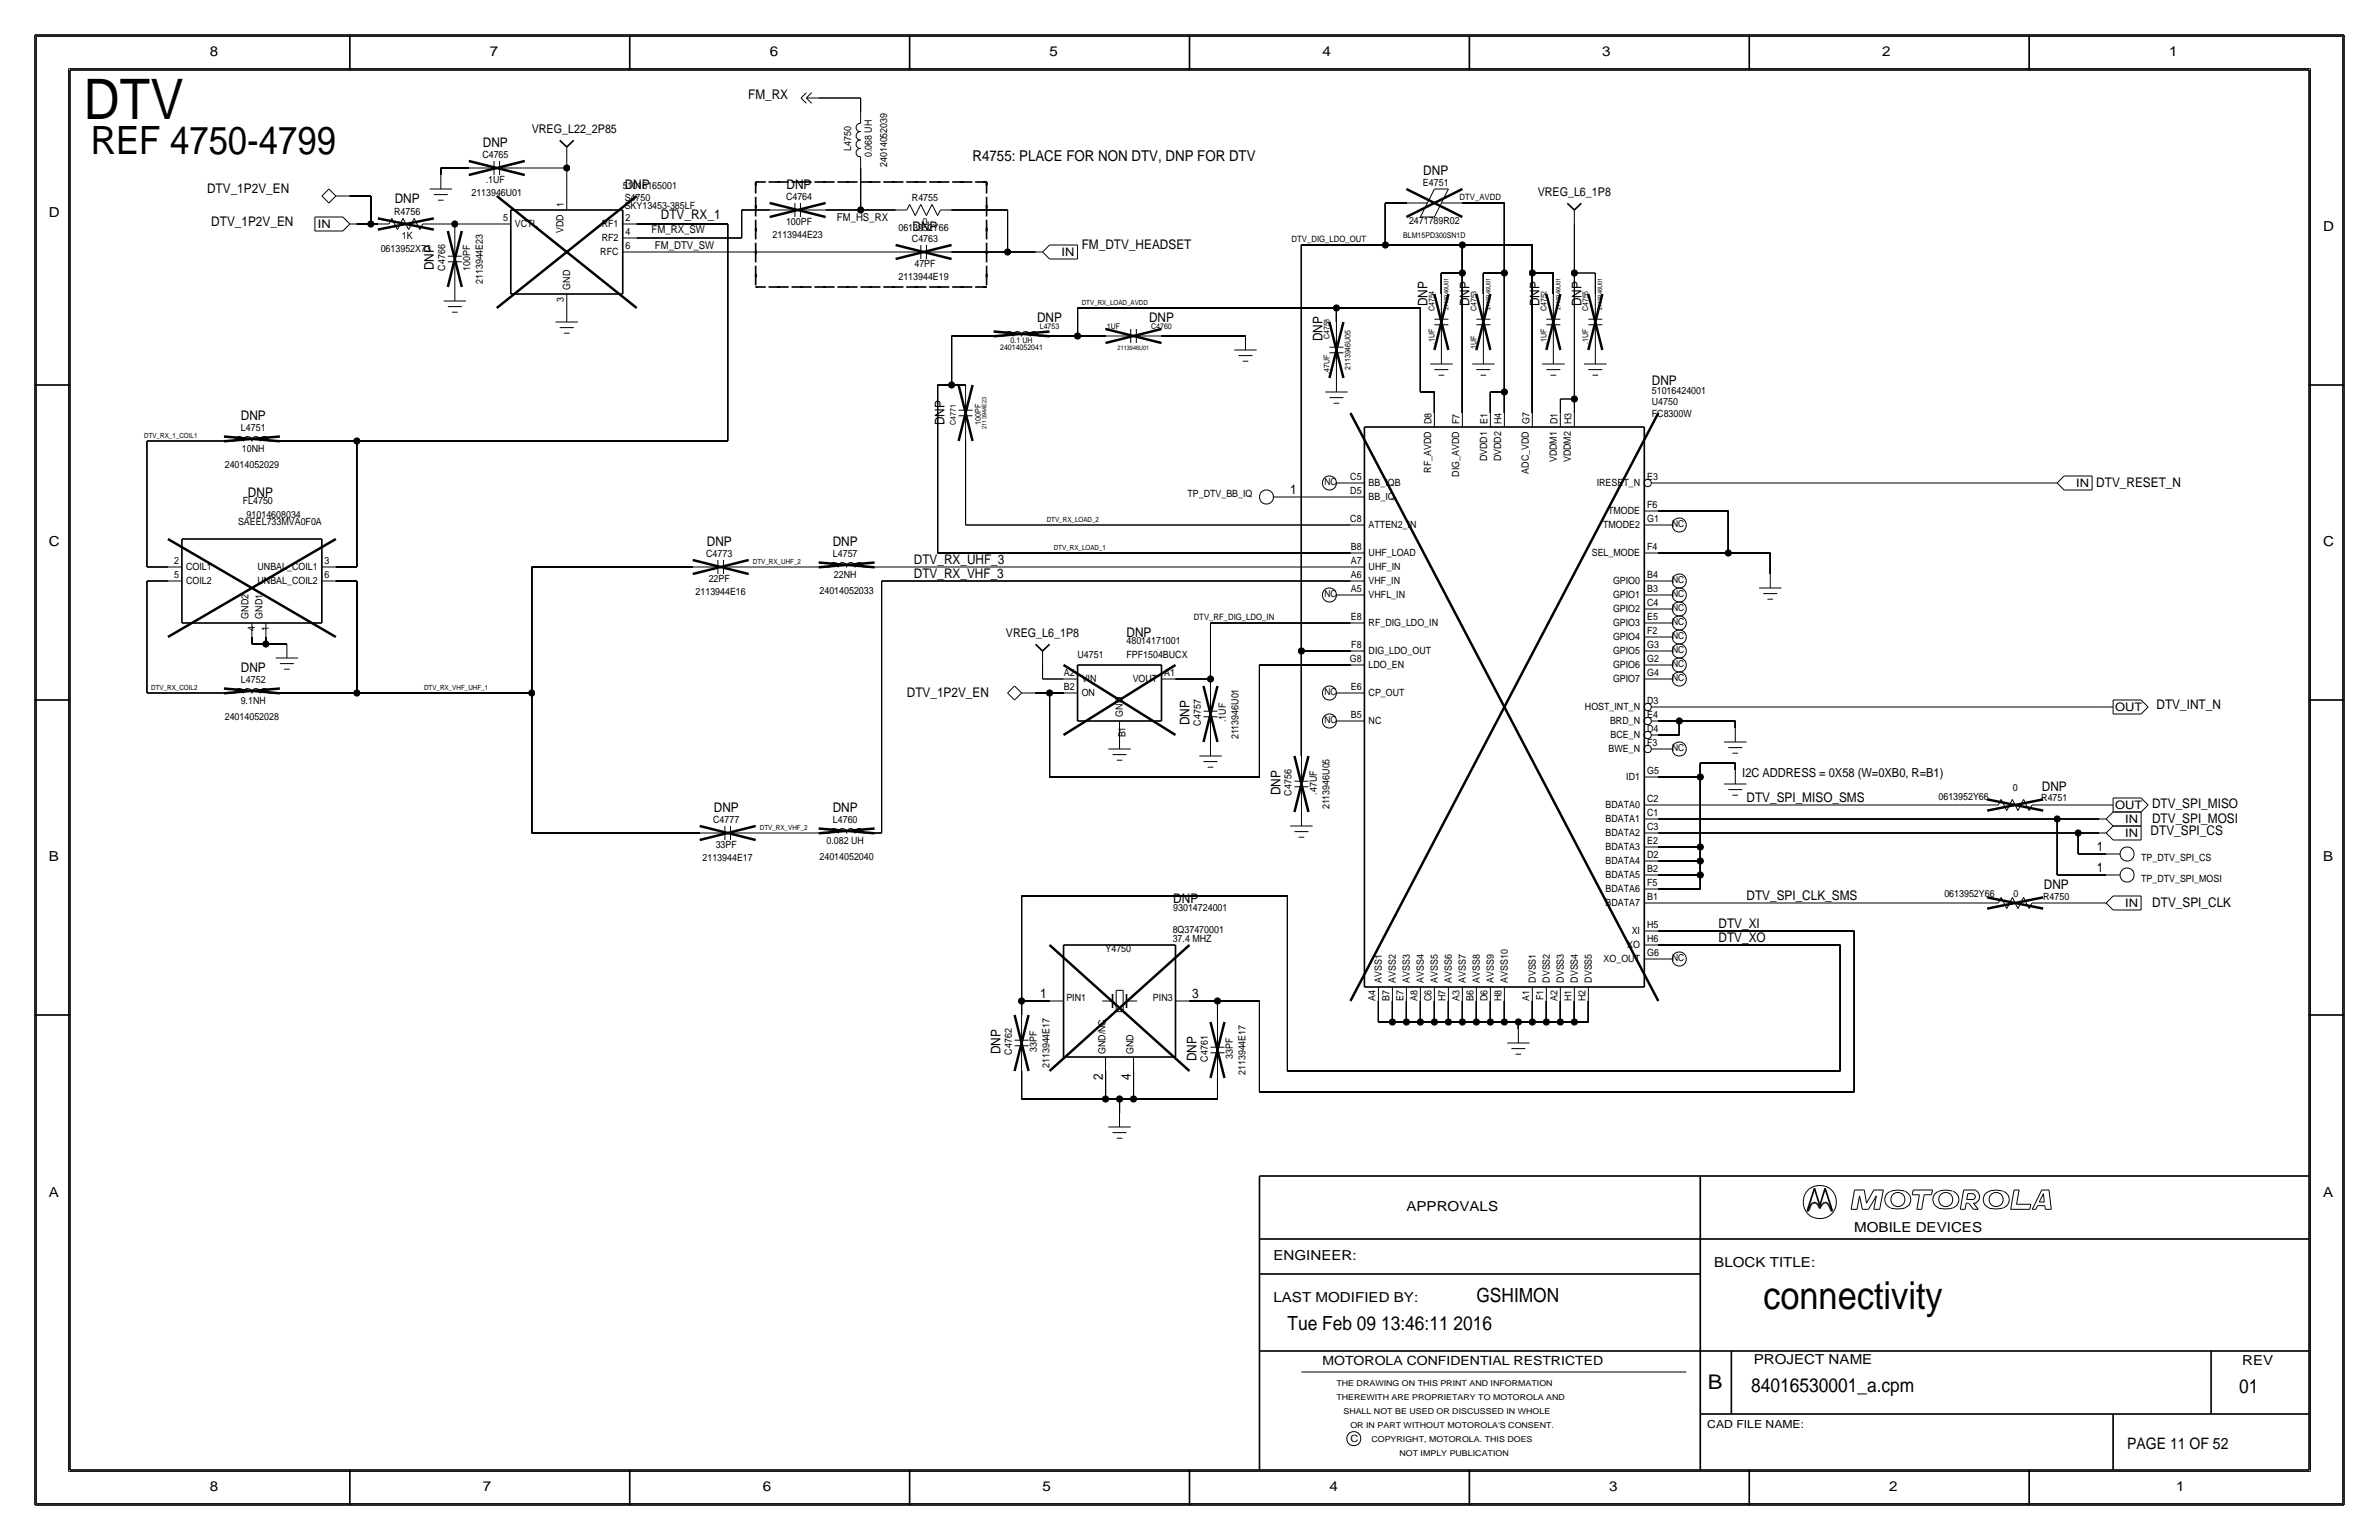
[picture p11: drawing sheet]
<svg xmlns="http://www.w3.org/2000/svg" width="432mm" height="279mm" viewBox="0 0 432 279" stroke-linecap="round" stroke-linejoin="round" font-family="sans-serif">
<defs><g id="words">
<text font-size="10.1" x="15.2" y="21.6">DTV</text>
<text font-size="7.1" x="16.5" y="27.9">REF 4750-4799</text>
<text font-size="7" x="320" y="237.5">connectivity</text>
<text font-size="3.7" x="310" y="252.1">B</text>
<g font-size="3.5">
<text x="268" y="236.2">GSHIMON</text>
<text x="233.7" y="241.3">Tue Feb 09 13:46:11 2016</text>
<text x="317.9" y="252.6">84016530001_a.cpm</text>
<text x="406.4" y="252.7">01</text>
</g>
<text font-size="2.9" x="386.1" y="262.9">PAGE 11 OF 52</text>
<text font-size="2.7" x="176.5" y="29.2">R4755: PLACE FOR NON DTV, DNP FOR DTV</text>
<g font-size="2.5">
<text x="38.1" y="10.2">8</text>
<text x="88.9" y="10.2">7</text>
<text x="139.7" y="10.2">6</text>
<text x="190.5" y="10.2">5</text>
<text x="240" y="10.2">4</text>
<text x="290.8" y="10.2">3</text>
<text x="341.6" y="10.2">2</text>
<text x="393.7" y="10.2">1</text>
<text x="8.9" y="39.4">D</text>
<text x="421.6" y="41.9">D</text>
<text x="8.9" y="99.1">C</text>
<text x="421.6" y="99.1">C</text>
<text x="8.9" y="156.2">B</text>
<text x="421.6" y="156.2">B</text>
<text x="8.9" y="217.2">A</text>
<text x="255.3" y="219.7">APPROVALS</text>
<text x="421.6" y="217.2">A</text>
<text x="336.5" y="223.5">MOBILE DEVICES</text>
<text x="231.1" y="228.6">ENGINEER:</text>
<text x="311.1" y="229.9">BLOCK TITLE:</text>
<text x="231.1" y="236.2">LAST MODIFIED BY:</text>
<text x="318.3" y="247.5">PROJECT NAME</text>
<text x="407" y="247.6">REV</text>
<text x="38.1" y="270.5">8</text>
<text x="87.6" y="270.5">7</text>
<text x="138.4" y="270.5">6</text>
<text x="189.2" y="270.5">5</text>
<text x="241.3" y="270.5">4</text>
<text x="292.1" y="270.5">3</text>
<text x="342.9" y="270.5">2</text>
<text x="395" y="270.5">1</text>
</g>
<g font-size="2.4">
<text x="135.8" y="17.9">FM_RX</text>
<text x="87.6" y="26.7">DNP</text>
<text x="37.6" y="35.1">DTV_1P2V_EN</text>
<text x="113.4" y="34.3">DNP</text>
<text x="142.8" y="34.3">DNP</text>
<text x="258.3" y="31.8">DNP</text>
<text x="38.4" y="41">DTV_1P2V_EN</text>
<text x="71.6" y="36.8">DNP</text>
<text x="119.9" y="39.8">DTV_RX_1</text>
<text x="165.6" y="41.9">DNP</text>
<text x="196.3" y="45.2">FM_DTV_HEADSET</text>
<text x="78.7" y="49" transform="rotate(-90 78.7 49)">DNP</text>
<text x="188.2" y="58.4">DNP</text>
<text x="208.6" y="58.4">DNP</text>
<text x="259.1" y="55.6" transform="rotate(-90 259.1 55.6)">DNP</text>
<text x="266.7" y="55.6" transform="rotate(-90 266.7 55.6)">DNP</text>
<text x="279.4" y="55.6" transform="rotate(-90 279.4 55.6)">DNP</text>
<text x="287" y="55.6" transform="rotate(-90 287 55.6)">DNP</text>
<text x="240" y="62" transform="rotate(-90 240 62)">DNP</text>
<text x="299.8" y="69.9">DNP</text>
<text x="43.7" y="76.2">DNP</text>
<text x="171.4" y="77.2" transform="rotate(-90 171.4 77.2)">DNP</text>
<text x="234.2" y="89.7">1</text>
<text x="380.5" y="88.4">DTV_RESET_N</text>
<text x="45" y="90.2">DNP</text>
<text x="128.3" y="99.1">DNP</text>
<text x="151.2" y="99.1">DNP</text>
<text x="165.9" y="102.4">DTV_RX_UHF_3</text>
<text x="165.9" y="104.9">DTV_RX_VHF_3</text>
<text x="204.5" y="115.6">DNP</text>
<text x="43.7" y="121.9">DNP</text>
<text x="164.6" y="126.5">DTV_1P2V_EN</text>
<text x="215.9" y="131.5" transform="rotate(-90 215.9 131.5)">DNP</text>
<text x="391.4" y="128.7">DTV_INT_N</text>
<text x="370.6" y="143.5">DNP</text>
<text x="129.6" y="147.3">DNP</text>
<text x="151.2" y="147.3">DNP</text>
<text x="232.4" y="144.3" transform="rotate(-90 232.4 144.3)">DNP</text>
<text x="317" y="145.5">DTV_SPI_MISO_SMS</text>
<text x="390.6" y="149.4">DTV_SPI_MOSI</text>
<text x="390.6" y="146.7">DTV_SPI_MISO</text>
<text x="380.6" y="154.4">1</text>
<text x="390.3" y="151.5">DTV_SPI_CS</text>
<text x="371" y="161.3">DNP</text>
<text x="380.6" y="158.2">1</text>
<text x="213" y="163.8">DNP</text>
<text x="317" y="163.3">DTV_SPI_CLK_SMS</text>
<text x="390.7" y="164.6">DTV_SPI_CLK</text>
<text x="311.9" y="170.9">DTV_XO</text>
<text x="311.9" y="168.4">DTV_XI</text>
<text x="188.8" y="181.1">1</text>
<text x="216.4" y="181.1">3</text>
<text x="181.6" y="191.2" transform="rotate(-90 181.6 191.2)">DNP</text>
<text x="200.2" y="196" transform="rotate(-90 200.2 196)">2</text>
<text x="205.2" y="196" transform="rotate(-90 205.2 196)">4</text>
<text x="217.2" y="192.5" transform="rotate(-90 217.2 192.5)">DNP</text>
</g>
<g font-size="2.3">
<text x="316.2" y="141">I2C ADDRESS = 0X58 (W=0XB0, R=B1)</text>
<text x="240" y="247.6">MOTOROLA CONFIDENTIAL RESTRICTED</text>
</g>
<g font-size="2.2">
<text x="96.5" y="24.1">VREG_L22_2P85</text>
<text x="279.1" y="35.6">VREG_L6_1P8</text>
<text x="182.6" y="115.6">VREG_L6_1P8</text>
</g>
<g font-size="2.1">
<text x="57.7" y="41.4">IN</text>
<text x="192.7" y="46.4">IN</text>
<text x="376.8" y="88.3">IN</text>
<text x="383.9" y="129.1">OUT</text>
<text x="383.9" y="146.9">OUT</text>
<text x="385.7" y="149.3">IN</text>
<text x="385.7" y="151.8">IN</text>
<text x="385.7" y="164.5">IN</text>
</g>
<g font-size="2">
<text x="151.9" y="40.1">FM_HS_RX</text>
<text x="118.3" y="42.3">FM_RX_SW</text>
<text x="118.9" y="45.2">FM_DTV_SW</text>
<text x="309.9" y="259.1">CAD FILE NAME:</text>
</g>
<g font-size="1.8">
<text x="87.5" y="28.7">C4765</text>
<text x="154.5" y="27.4" transform="rotate(-90 154.5 27.4)">L4750</text>
<text x="158.2" y="28.5" transform="rotate(-90 158.2 28.5)">0.068 UH</text>
<text x="85.6" y="35.6">2113946U01</text>
<text x="88.2" y="33.3">.1UF</text>
<text x="113" y="34.3">51016165001</text>
<text x="161" y="30.3" transform="rotate(-90 161 30.3)">24014052039</text>
<text x="258.3" y="33.8">E4751</text>
<text x="71.5" y="39">R4756</text>
<text x="91.3" y="40.1">5</text>
<text x="93.5" y="41.2">VCTL</text>
<text x="102.4" y="37.6" transform="rotate(-90 102.4 37.6)">1</text>
<text x="109.2" y="41.2">RF1</text>
<text x="113.4" y="37.9">SKY13453-385LF</text>
<text x="113.4" y="36.4">S4750</text>
<text x="113.5" y="40.1">2</text>
<text x="142.7" y="40.9">100PF</text>
<text x="142.7" y="36.3">C4764</text>
<text x="163.1" y="41.9">0613952Y66</text>
<text x="165.5" y="36.5">R4755</text>
<text x="167.4" y="40.7">0</text>
<text x="255.7" y="40.6">2471789R02</text>
<text x="69.1" y="45.7">0613952X73</text>
<text x="72.9" y="43.3">1K</text>
<text x="102.3" y="42.3" transform="rotate(-90 102.3 42.3)">VDD</text>
<text x="109" y="46.3">RFC</text>
<text x="109.2" y="43.8">RF2</text>
<text x="113.5" y="45.2">6</text>
<text x="113.5" y="42.7">4</text>
<text x="140.2" y="43.2">2113944E23</text>
<text x="165.5" y="43.9">C4763</text>
<text x="80.8" y="49.1" transform="rotate(-90 80.8 49.1)">C4766</text>
<text x="85.3" y="49.1" transform="rotate(-90 85.3 49.1)">100PF</text>
<text x="87.6" y="51.6" transform="rotate(-90 87.6 51.6)">2113944E23</text>
<text x="103.5" y="52.6" transform="rotate(-90 103.5 52.6)">GND</text>
<text x="163.1" y="50.8">2113944E19</text>
<text x="166" y="48.5">47PF</text>
<text x="102.4" y="54.7" transform="rotate(-90 102.4 54.7)">3</text>
<text x="299.8" y="71.5">51016424001</text>
<text x="259.8" y="77" transform="rotate(-90 259.8 77)">D8</text>
<text x="264.9" y="77" transform="rotate(-90 264.9 77)">F7</text>
<text x="270" y="77" transform="rotate(-90 270 77)">E1</text>
<text x="272.5" y="77" transform="rotate(-90 272.5 77)">H4</text>
<text x="277.6" y="77" transform="rotate(-90 277.6 77)">G7</text>
<text x="282.7" y="77" transform="rotate(-90 282.7 77)">D1</text>
<text x="285.2" y="77" transform="rotate(-90 285.2 77)">H3</text>
<text x="299.8" y="73.5">U4750</text>
<text x="299.8" y="75.6">FC8300W</text>
<text x="43.7" y="78.3">L4751</text>
<text x="43.9" y="82">10NH</text>
<text x="269.9" y="83.7" transform="rotate(-90 269.9 83.7)">DVDD1</text>
<text x="272.4" y="83.7" transform="rotate(-90 272.4 83.7)">DVDD2</text>
<text x="282.6" y="83.9" transform="rotate(-90 282.6 83.9)">VDDM1</text>
<text x="285.1" y="83.9" transform="rotate(-90 285.1 83.9)">VDDM2</text>
<text x="40.8" y="84.8">24014052029</text>
<text x="245.1" y="87.1">C5</text>
<text x="245.1" y="89.7">D5</text>
<text x="248.4" y="88.2">BB_IQB</text>
<text x="259.7" y="85.7" transform="rotate(-90 259.7 85.7)">RF_AVDD</text>
<text x="264.8" y="86.5" transform="rotate(-90 264.8 86.5)">DIG_AVDD</text>
<text x="277.5" y="85.9" transform="rotate(-90 277.5 85.9)">ADC_VDD</text>
<text x="289.8" y="88.2">IRESET_N</text>
<text x="299" y="87.1">E3</text>
<text x="43.2" y="95.3">SAEEL733MVA0F0A</text>
<text x="44.1" y="91.4">FL4750</text>
<text x="44.8" y="94">91014608034</text>
<text x="215.5" y="90.2">TP_DTV_BB_IQ</text>
<text x="245.1" y="94.7">C8</text>
<text x="248.4" y="95.9">ATTEN2_IN</text>
<text x="248.4" y="90.8">BB_IQ</text>
<text x="291" y="95.9">TMODE2</text>
<text x="291.9" y="93.3">TMODE</text>
<text x="299" y="94.7">G1</text>
<text x="299" y="92.2">F6</text>
<text x="128.2" y="101.1">C4773</text>
<text x="151.2" y="101.1">L4757</text>
<text x="245.2" y="99.8">B8</text>
<text x="248.4" y="100.9">UHF_LOAD</text>
<text x="288.9" y="100.9">SEL_MODE</text>
<text x="299" y="99.8">F4</text>
<text x="31.6" y="104.9">5</text>
<text x="31.6" y="102.4">2</text>
<text x="33.8" y="103.5">COIL1</text>
<text x="33.8" y="106">COIL2</text>
<text x="46.7" y="106">UNBAL_COIL2</text>
<text x="46.7" y="103.5">UNBAL_COIL1</text>
<text x="58.9" y="104.9">6</text>
<text x="58.9" y="102.4">3</text>
<text x="126.2" y="107.9">2113944E16</text>
<text x="128.6" y="105.7">22PF</text>
<text x="148.7" y="107.7">24014052033</text>
<text x="151.4" y="104.9">22NH</text>
<text x="245.2" y="102.4">A7</text>
<text x="245.2" y="107.4">A5</text>
<text x="245.2" y="104.9">A6</text>
<text x="248.4" y="106">VHF_IN</text>
<text x="248.4" y="103.5">UHF_IN</text>
<text x="292.8" y="106">GPIO0</text>
<text x="299" y="107.4">B3</text>
<text x="299" y="104.9">B4</text>
<text x="45.1" y="112.3" transform="rotate(-90 45.1 112.3)">GND2</text>
<text x="47.7" y="112.3" transform="rotate(-90 47.7 112.3)">GND1</text>
<text x="245.2" y="112.5">E8</text>
<text x="248.4" y="113.6">RF_DIG_LDO_IN</text>
<text x="248.4" y="108.6">VHFL_IN</text>
<text x="292.8" y="113.6">GPIO3</text>
<text x="292.8" y="108.6">GPIO1</text>
<text x="292.8" y="111.1">GPIO2</text>
<text x="299" y="112.5">E5</text>
<text x="299" y="110">C4</text>
<text x="46.2" y="114.4" transform="rotate(-90 46.2 114.4)">4</text>
<text x="48.8" y="114.4" transform="rotate(-90 48.8 114.4)">1</text>
<text x="195.6" y="119.4">U4751</text>
<text x="204.5" y="119.4">FPF1504BUCX</text>
<text x="204.5" y="116.8">48014171001</text>
<text x="245.3" y="117.6">F8</text>
<text x="248.4" y="118.7">DIG_LDO_OUT</text>
<text x="292.8" y="116.2">GPIO4</text>
<text x="292.8" y="118.7">GPIO5</text>
<text x="299" y="117.6">G3</text>
<text x="299" y="115.1">F2</text>
<text x="43.7" y="124">L4752</text>
<text x="193.1" y="122.7">A2</text>
<text x="193.1" y="125.2">B2</text>
<text x="196.3" y="123.8">VIN</text>
<text x="205.6" y="123.8">VOUT</text>
<text x="211.3" y="122.7">A1</text>
<text x="245" y="120.1">G8</text>
<text x="245.2" y="125.2">E6</text>
<text x="248.4" y="121.3">LDO_EN</text>
<text x="292.8" y="123.8">GPIO7</text>
<text x="292.8" y="121.3">GPIO6</text>
<text x="299" y="122.7">G4</text>
<text x="299" y="120.1">G2</text>
<text x="40.8" y="130.6">24014052028</text>
<text x="43.7" y="127.8">9.1NH</text>
<text x="196.3" y="126.3">ON</text>
<text x="203.8" y="130" transform="rotate(-90 203.8 130)">GND</text>
<text x="217.9" y="131.7" transform="rotate(-90 217.9 131.7)">C4757</text>
<text x="222.5" y="131" transform="rotate(-90 222.5 131)">.1UF</text>
<text x="245.2" y="130.3">B5</text>
<text x="248.4" y="126.3">CP_OUT</text>
<text x="248.4" y="131.4">NC</text>
<text x="287.7" y="128.9">HOST_INT_N</text>
<text x="292.2" y="131.4">BRD_N</text>
<text x="299" y="127.8">D3</text>
<text x="299" y="130.3">E4</text>
<text x="204.3" y="133.8" transform="rotate(-90 204.3 133.8)">B1</text>
<text x="224.8" y="134.1" transform="rotate(-90 224.8 134.1)">2113946U01</text>
<text x="292" y="136.5">BWE_N</text>
<text x="292.3" y="134">BCE_N</text>
<text x="299" y="135.4">F3</text>
<text x="299" y="132.8">D4</text>
<text x="295.2" y="141.6">ID1</text>
<text x="299" y="140.5">G5</text>
<text x="365.3" y="143.5">0</text>
<text x="129.5" y="149.4">C4777</text>
<text x="151.2" y="149.4">L4760</text>
<text x="234.4" y="144.4" transform="rotate(-90 234.4 144.4)">C4756</text>
<text x="239" y="144.2" transform="rotate(-90 239 144.2)">.47UF</text>
<text x="241.3" y="146.8" transform="rotate(-90 241.3 146.8)">2113946U05</text>
<text x="291.4" y="149.2">BDATA1</text>
<text x="291.4" y="146.7">BDATA0</text>
<text x="299" y="148.1">C1</text>
<text x="299" y="145.5">C2</text>
<text x="351.8" y="145.2">0613952Y66</text>
<text x="370.5" y="145.3">R4751</text>
<text x="129.9" y="153.9">33PF</text>
<text x="148.7" y="156">24014052040</text>
<text x="150" y="153.2">0.082 UH</text>
<text x="291.4" y="154.3">BDATA3</text>
<text x="291.4" y="151.7">BDATA2</text>
<text x="299" y="155.7">D2</text>
<text x="299" y="153.2">E2</text>
<text x="299" y="150.6">C3</text>
<text x="127.5" y="156.2">2113944E17</text>
<text x="291.4" y="161.9">BDATA6</text>
<text x="291.4" y="159.4">BDATA5</text>
<text x="291.4" y="156.8">BDATA4</text>
<text x="299" y="160.8">F5</text>
<text x="299" y="158.2">B2</text>
<text x="388.6" y="160">TP_DTV_SPI_MOSI</text>
<text x="388.6" y="156.2">TP_DTV_SPI_CS</text>
<text x="213" y="165.3">93014724001</text>
<text x="291.4" y="164.4">BDATA7</text>
<text x="299" y="163.3">B1</text>
<text x="352.9" y="162.8">0613952Y66</text>
<text x="365.5" y="162.8">0</text>
<text x="370.9" y="163.3">R4750</text>
<text x="200.7" y="172.7">Y4750</text>
<text x="212.9" y="169.2">8Q37470001</text>
<text x="212.9" y="170.9">37.4 MHZ</text>
<text x="295.4" y="172.1">XO</text>
<text x="296.2" y="169.5">XI</text>
<text x="299" y="173.5">G6</text>
<text x="299" y="170.9">H6</text>
<text x="299" y="168.4">H5</text>
<text x="250.8" y="178.3" transform="rotate(-90 250.8 178.3)">AVSS1</text>
<text x="253.3" y="178.3" transform="rotate(-90 253.3 178.3)">AVSS2</text>
<text x="255.9" y="178.3" transform="rotate(-90 255.9 178.3)">AVSS3</text>
<text x="258.4" y="178.3" transform="rotate(-90 258.4 178.3)">AVSS4</text>
<text x="261" y="178.3" transform="rotate(-90 261 178.3)">AVSS5</text>
<text x="263.5" y="178.3" transform="rotate(-90 263.5 178.3)">AVSS6</text>
<text x="266" y="178.3" transform="rotate(-90 266 178.3)">AVSS7</text>
<text x="268.6" y="178.3" transform="rotate(-90 268.6 178.3)">AVSS8</text>
<text x="271.1" y="178.3" transform="rotate(-90 271.1 178.3)">AVSS9</text>
<text x="273.7" y="178.3" transform="rotate(-90 273.7 178.3)">AVSS10</text>
<text x="278.7" y="178.3" transform="rotate(-90 278.7 178.3)">DVSS1</text>
<text x="281.3" y="178.3" transform="rotate(-90 281.3 178.3)">DVSS2</text>
<text x="283.8" y="178.3" transform="rotate(-90 283.8 178.3)">DVSS3</text>
<text x="286.4" y="178.3" transform="rotate(-90 286.4 178.3)">DVSS4</text>
<text x="288.9" y="178.3" transform="rotate(-90 288.9 178.3)">DVSS5</text>
<text x="291.1" y="174.6">XO_OUT</text>
<text x="193.5" y="181.6">PIN1</text>
<text x="209.3" y="181.6">PIN3</text>
<text x="249.7" y="181.5" transform="rotate(-90 249.7 181.5)">A4</text>
<text x="252.2" y="181.5" transform="rotate(-90 252.2 181.5)">B7</text>
<text x="254.8" y="181.5" transform="rotate(-90 254.8 181.5)">E7</text>
<text x="257.3" y="181.5" transform="rotate(-90 257.3 181.5)">A8</text>
<text x="259.8" y="181.6" transform="rotate(-90 259.8 181.6)">C6</text>
<text x="262.4" y="181.6" transform="rotate(-90 262.4 181.6)">H7</text>
<text x="264.9" y="181.5" transform="rotate(-90 264.9 181.5)">A3</text>
<text x="267.5" y="181.5" transform="rotate(-90 267.5 181.5)">B6</text>
<text x="270" y="181.6" transform="rotate(-90 270 181.6)">D6</text>
<text x="272.5" y="181.6" transform="rotate(-90 272.5 181.6)">H8</text>
<text x="277.6" y="181.5" transform="rotate(-90 277.6 181.5)">A1</text>
<text x="280.2" y="181.5" transform="rotate(-90 280.2 181.5)">F1</text>
<text x="282.7" y="181.5" transform="rotate(-90 282.7 181.5)">A2</text>
<text x="285.2" y="181.6" transform="rotate(-90 285.2 181.6)">H1</text>
<text x="287.8" y="181.6" transform="rotate(-90 287.8 181.6)">H2</text>
<text x="183.6" y="191.3" transform="rotate(-90 183.6 191.3)">C4762</text>
<text x="188.2" y="190.9" transform="rotate(-90 188.2 190.9)">33PF</text>
<text x="200.7" y="191.3" transform="rotate(-90 200.7 191.3)">GND/NC</text>
<text x="205.7" y="191.3" transform="rotate(-90 205.7 191.3)">GND</text>
<text x="190.5" y="193.8" transform="rotate(-90 190.5 193.8)">2113944E17</text>
<text x="219.2" y="192.6" transform="rotate(-90 219.2 192.6)">C4761</text>
<text x="223.8" y="192.2" transform="rotate(-90 223.8 192.2)">33PF</text>
<text x="226.1" y="195.1" transform="rotate(-90 226.1 195.1)">2113944E17</text>
<text x="245.1" y="261.6">C</text>
</g>
<g font-size="1.7">
<text x="240.4" y="88">NC</text>
<text x="303.5" y="95.7">NC</text>
<text x="303.5" y="105.8">NC</text>
<text x="240.4" y="108.4">NC</text>
<text x="303.5" y="108.4">NC</text>
<text x="303.5" y="113.4">NC</text>
<text x="303.5" y="110.9">NC</text>
<text x="303.5" y="116">NC</text>
<text x="303.5" y="118.5">NC</text>
<text x="303.5" y="121.1">NC</text>
<text x="303.5" y="123.6">NC</text>
<text x="240.4" y="126.1">NC</text>
<text x="240.4" y="131.2">NC</text>
<text x="303.5" y="136.3">NC</text>
<text x="303.5" y="174.4">NC</text>
</g>
<g font-size="1.6">
<text x="264.9" y="36.3">DTV_AVDD</text>
<text x="234.4" y="43.9">DTV_DIG_LDO_OUT</text>
<text x="216.7" y="112.5">DTV_RF_DIG_LDO_IN</text>
</g>
<g font-size="1.5">
<text x="242.6" y="251.5">THE DRAWING ON THIS PRINT AND INFORMATION</text>
<text x="242.6" y="254">THEREWITH ARE PROPRIETARY TO MOTOROLA AND</text>
<text x="243.8" y="256.5">SHALL NOT BE USED OR DISCUSSED IN WHOLE</text>
<text x="245.1" y="259.1">OR IN PART WITHOUT MOTOROLA'S CONSENT.</text>
<text x="248.9" y="261.6">COPYRIGHT, MOTOROLA. THIS DOES</text>
<text x="254" y="264.2">NOT IMPLY PUBLICATION</text>
</g>
<g font-size="1.4">
<text x="254.7" y="43.2">BLM15PD300SN1D</text>
<text x="188.7" y="59.7">L4753</text>
<text x="200.5" y="59.7">.1UF</text>
<text x="208.9" y="59.7">C4760</text>
<text x="260.4" y="56.5" transform="rotate(-90 260.4 56.5)">C4754</text>
<text x="268" y="56.5" transform="rotate(-90 268 56.5)">C4753</text>
<text x="280.7" y="56.5" transform="rotate(-90 280.7 56.5)">C4752</text>
<text x="288.3" y="56.5" transform="rotate(-90 288.3 56.5)">C4755</text>
<text x="181.5" y="63.5">24014052041</text>
<text x="183.4" y="62.2">0.1 UH</text>
<text x="241.3" y="61.6" transform="rotate(-90 241.3 61.6)">C4758</text>
<text x="260.4" y="62.3" transform="rotate(-90 260.4 62.3)">.1UF</text>
<text x="268" y="63.6" transform="rotate(-90 268 63.6)">.1UF</text>
<text x="280.7" y="62.3" transform="rotate(-90 280.7 62.3)">.1UF</text>
<text x="288.3" y="62.3" transform="rotate(-90 288.3 62.3)">.1UF</text>
<text x="241.3" y="67.8" transform="rotate(-90 241.3 67.8)">.47UF</text>
<text x="245.1" y="67.1" transform="rotate(-90 245.1 67.1)">2113946U05</text>
<text x="173.5" y="77.1" transform="rotate(-90 173.5 77.1)">C4771</text>
<text x="178.1" y="77.1" transform="rotate(-90 178.1 77.1)">100PF</text>
</g>
<g font-size="1.3">
<text x="196.3" y="55.4">DTV_RX_LOAD_AVDD</text>
<text x="26.2" y="79.5">DTV_RX_1_COIL1</text>
<text x="190" y="94.7">DTV_RX_LOAD_2</text>
<text x="191.3" y="99.8">DTV_RX_LOAD_1</text>
<text x="136.7" y="102.4">DTV_RX_UHF_2</text>
<text x="27.4" y="125.2">DTV_RX_COIL2</text>
<text x="77" y="125.2">DTV_RX_VHF_UHF_1</text>
<text x="137.9" y="150.6">DTV_RX_VHF_2</text>
</g>
<g font-size="1.1">
<text x="262.9" y="56.2" transform="rotate(-90 262.9 56.2)">2113946U01</text>
<text x="270.5" y="56.2" transform="rotate(-90 270.5 56.2)">2113946U01</text>
<text x="283.2" y="56.2" transform="rotate(-90 283.2 56.2)">2113946U01</text>
<text x="290.8" y="56.2" transform="rotate(-90 290.8 56.2)">2113946U01</text>
<text x="202.9" y="63.5">2113946U01</text>
<text x="179.1" y="77.8" transform="rotate(-90 179.1 77.8)">2113944E23</text>
</g>
</g></defs>
<!-- layer: Nets -->
<g fill="none" stroke="#000" stroke-width=".18">
<path d="M148.6 17.8h7.6zM156.2 17.8v2.5zM63.5 35.6h3.8zM67.3 35.6v5zM80 30.5v1.3zM80 30.5h5.1zM95.2 30.5h7.7zM102.9 30.5v5.1zM102.9 29.2v1.3zM134.6 38.1h5.1zM134.6 38.1v5.1zM149.9 38.1h6.3z"/>
<path d="M156.2 30.5v7.6zM156.2 38.1h6.4zM172.7 38.1h10.2zM182.9 38.1v7.6zM251.5 36.8h3.8zM251.5 36.8v7.7zM265.4 36.8h7.6zM273 36.8v12.7zM64.8 40.6h2.5zM67.3 40.6h1.3zM78.7 40.6h3.8zM82.5 40.6v1.3z"/>
<path d="M82.5 40.6h7.7zM115.6 40.6h16.5zM115.6 43.2h19zM115.6 45.7h47zM132.1 40.6v39.4zM172.7 45.7h10.2zM182.9 45.7h5.1zM195.6 55.9v5.1zM195.6 55.9h47zM236.2 44.4h15.3zM236.2 44.5v73.6zM242.6 55.9v2.5z"/>
<path d="M242.6 55.9h15.2zM251.5 44.4h13.9zM257.8 55.9v15.2zM261.6 49.5v3.8zM261.6 49.5h3.8zM265.4 49.5v25.4zM265.4 44.4h12.7zM265.4 44.4v5.1zM269.2 49.5v3.8zM269.2 49.5h3.9zM273 49.5v21.6zM278.1 49.5h3.8z"/>
<path d="M278.1 49.5v25.4zM278.1 44.5v5zM281.9 49.5v3.8zM285.8 49.5v22.9zM285.8 40.6v8.9zM285.8 49.5h3.8zM289.6 49.5v3.8zM170.2 69.8v30.5zM170.2 69.8h2.5zM172.7 61h7.6zM172.7 61v8.8zM172.7 69.8h2.6z"/>
<path d="M190.5 61h5.1zM195.6 61h5.1zM210.8 61h15.3zM257.8 71.1h2.5zM260.3 71.1v3.8zM270.5 71.1v3.8zM270.5 71.1h2.5zM273 71.1v3.8zM283.2 72.4v2.5zM283.2 72.4h2.5zM285.8 72.4v2.5zM26.7 80h13.9z"/>
<path d="M26.7 80v22.9zM50.8 80h14zM64.8 80h67.3zM64.8 80v22.9zM175.3 95.2h69.8zM175.3 80v15.2zM233.7 90.2h11.4zM301 92.7h12.7zM301 87.6h71.1zM313.7 92.7v7.6zM26.7 102.9h3.8zM26.7 105.4v20.3z"/>
<path d="M26.7 105.4h3.8zM45.7 116.8h2.6zM45.7 115.6v1.2zM48.3 115.6v1.2zM48.3 116.8h3.8zM61 105.4h3.8zM61 102.9h3.8zM64.8 105.4v20.3zM96.5 102.9h29.2zM96.5 102.9v22.8zM135.9 102.9h12.7zM158.7 102.9h86.4z"/>
<path d="M160 105.4h85.1zM160 105.4v45.7zM170.2 100.3h74.9zM219.7 113v10.2zM219.7 113h25.4zM236.2 118.1v19.1zM236.2 118.1h8.9zM301 100.3h12.7zM313.7 100.3h7.6zM321.3 100.3v3.8zM26.7 125.7h13.9zM50.8 125.7h14z"/>
<path d="M64.8 125.7h31.7zM96.5 125.7v25.4zM188 125.7h2.5zM189.2 120.7v2.5zM189.2 123.2h3.8zM190.5 125.7h2.5zM190.5 125.7v15.3zM213.4 123.2h6.3zM219.7 123.2v1.3zM228.6 120.7v20.3zM228.6 120.7h16.5zM301 133.3h3.8z"/>
<path d="M301 130.8h3.8zM301 128.3h80zM304.8 130.8v2.5zM304.8 130.8h10.2zM308.6 138.4h6.4zM308.6 138.4v2.6zM315 130.8v1.3zM315 138.4v1.3zM96.5 151.1h30.5zM137.2 151.1h11.4zM158.7 151.1h1.3zM190.5 141h38.1z"/>
<path d="M301 141h7.6zM301 153.7h7.6zM301 156.2h7.6zM301 158.8h7.6zM301 151.1h76.2zM301 148.6h72.4zM301 146h59.7zM308.6 141v12.7zM308.6 153.7v2.5zM308.6 156.2v2.6zM308.6 158.8v2.5zM370.8 146h10.2z"/>
<path d="M373.4 158.8h8.9zM373.4 148.6v10.1zM373.4 148.6h7.6zM377.2 154.9h5.1zM377.2 151.1h3.8zM377.2 151.1v3.8zM185.4 162.6v19zM185.4 162.6h48.3zM233.7 162.6v31.7zM301 161.3h7.6zM301 171.4h33zM301 168.9h35.5z"/>
<path d="M301 163.8h59.7zM334 171.4v22.9zM336.5 168.9v29.2zM370.8 163.8h10.2zM185.4 194.3v5.1zM185.4 199.4h15.3zM185.4 181.6v2.5zM185.4 181.6h5.1zM200.7 194.3v5.1zM200.7 199.4h2.5zM203.2 199.4v2.5zM203.2 199.4h2.5z"/>
<path d="M205.7 194.3v5.1zM205.7 199.4h15.3zM215.9 181.6h5.1zM221 181.6h7.6zM221 195.6v3.8zM221 181.6v3.8zM228.6 181.6v16.5zM228.6 198.1h107.9zM233.7 194.3h100.3zM250.2 181.6v3.8zM250.2 185.4h2.5zM252.7 181.6v3.8z"/>
<path d="M252.7 185.4h2.6zM255.3 181.6v3.8zM255.3 185.4h2.5zM257.8 181.6v3.8zM257.8 185.4h2.5zM260.3 181.6v3.8zM260.3 185.4h2.6zM262.9 185.4h2.5zM262.9 181.6v3.8zM265.4 181.6v3.8zM265.4 185.4h2.6zM268 181.6v3.8z"/>
<path d="M268 185.4h2.5zM270.5 181.6v3.8zM270.5 185.4h2.5zM273 181.6v3.8zM273 185.4h2.6zM275.6 185.4v1.3zM275.6 185.4h2.5zM278.1 181.6v3.8zM278.1 185.4h2.6zM280.7 181.6v3.8zM280.7 185.4h2.5zM283.2 181.6v3.8z"/>
<path d="M283.2 185.4h2.5zM285.8 185.4h2.5zM285.8 181.6v3.8zM288.3 181.6v3.8z"/>
</g>
<path d="M137.2 33h41.9zM137.2 33v19.1zM179.1 33v19.1zM137.2 52.1h41.9z" fill="none" stroke="#000" stroke-width=".3" stroke-dasharray="2.1" stroke-linecap="butt"/>
<g fill="#000" stroke="#000" stroke-width=".18">
<circle cx="102.9" cy="30.5" r=".56"/>
<circle cx="156.2" cy="38.1" r=".56"/>
<circle cx="67.3" cy="40.6" r=".56"/>
<circle cx="82.5" cy="40.6" r=".56"/>
<circle cx="182.9" cy="45.7" r=".56"/>
<circle cx="242.6" cy="55.9" r=".56"/>
<circle cx="251.5" cy="44.4" r=".56"/>
<circle cx="265.4" cy="49.5" r=".56"/>
<circle cx="265.4" cy="44.4" r=".56"/>
<circle cx="273" cy="49.5" r=".56"/>
<circle cx="278.1" cy="49.5" r=".56"/>
<circle cx="285.7" cy="49.5" r=".56"/>
<circle cx="172.7" cy="69.8" r=".56"/>
<circle cx="195.6" cy="61" r=".56"/>
<circle cx="273" cy="71.1" r=".56"/>
<circle cx="285.7" cy="72.4" r=".56"/>
<circle cx="64.8" cy="80" r=".56"/>
<circle cx="48.3" cy="116.8" r=".56"/>
<circle cx="236.2" cy="118.1" r=".56"/>
<circle cx="313.7" cy="100.3" r=".56"/>
<circle cx="64.8" cy="125.7" r=".56"/>
<circle cx="96.5" cy="125.7" r=".56"/>
<circle cx="190.5" cy="125.7" r=".56"/>
<circle cx="219.7" cy="123.2" r=".56"/>
<circle cx="304.8" cy="130.8" r=".56"/>
<circle cx="308.6" cy="141" r=".56"/>
<circle cx="308.6" cy="153.7" r=".56"/>
<circle cx="308.6" cy="158.7" r=".56"/>
<circle cx="308.6" cy="156.2" r=".56"/>
<circle cx="373.4" cy="148.6" r=".56"/>
<circle cx="377.2" cy="151.1" r=".56"/>
<circle cx="185.4" cy="181.6" r=".56"/>
<circle cx="200.7" cy="199.4" r=".56"/>
<circle cx="203.2" cy="199.4" r=".56"/>
<circle cx="205.7" cy="199.4" r=".56"/>
<circle cx="221" cy="181.6" r=".56"/>
<circle cx="252.7" cy="185.4" r=".56"/>
<circle cx="255.3" cy="185.4" r=".56"/>
<circle cx="257.8" cy="185.4" r=".56"/>
<circle cx="260.3" cy="185.4" r=".56"/>
<circle cx="262.9" cy="185.4" r=".56"/>
<circle cx="265.4" cy="185.4" r=".56"/>
<circle cx="268" cy="185.4" r=".56"/>
<circle cx="270.5" cy="185.4" r=".56"/>
<circle cx="273" cy="185.4" r=".56"/>
<circle cx="275.6" cy="185.4" r=".56"/>
<circle cx="278.1" cy="185.4" r=".56"/>
<circle cx="280.7" cy="185.4" r=".56"/>
<circle cx="283.2" cy="185.4" r=".56"/>
<circle cx="285.7" cy="185.4" r=".56"/>
</g>
<!-- layer: Components -->
<g fill="none" stroke="#000" stroke-width=".18">
<path d="M145.4 17.8l1 .9zM145.4 17.8l1-1zM146.4 17.8h2.2zM146.4 17.8l.9-1zM146.4 17.8l.9 .9zM57.1 39.4h5.1zM57.1 39.4v2.5zM58.4 35.6l1.3 1.2zM59.7 34.3l-1.3 1.3zM59.7 34.3l1.3 1.3zM61 35.6h2.5zM61 35.6l-1.3 1.2z"/>
<path d="M62.2 39.4l1.3 1.2zM71.1 39.6l1 2.1zM71.1 39.6l-.5 1zM73.2 39.6l-1.1 2.1zM73.2 39.6l1 2.1zM75.2 39.6l1 2.1zM75.2 39.6l-1 2.1zM78 34.3h4zM78.7 35.3h2.6zM79.5 36.3h1zM80 31.8v2.5zM85.1 30.5h4.6z"/>
<path d="M89.7 29.2v2.6zM90.7 30.5h4.5zM90.7 29.2v2.5zM102.9 35.6v2.5zM102.9 26.7v2.5zM139.7 38.1h4.6zM144.3 36.8v2.6zM145.3 38.1h4.6zM145.3 36.8v2.6zM156.2 28.4v2.1zM156.2 20.3v2.1zM156.2 23.9a.74 .74 0 0 0-.8 .8 .74 .74 0 0 0 .8 .7"/>
<path d="M156.2 27a.74 .74 0 0 0-.8 .7 .74 .74 0 0 0 .8 .7M156.2 25.5a.74 .74 0 0 0-.8 .7 .74 .74 0 0 0 .8 .7M156.2 22.4a.74 .74 0 0 0-.8 .7 .74 .74 0 0 0 .8 .8M162.6 38.1h2zM165.1 37.1l-.5 1zM165.1 37.1l1 2zM167.1 37.1l-1 2zM167.1 37.1l1 2zM169.2 37.1l-1.1 2zM169.2 37.1l1 2zM170.7 38.1l-.5 1zM170.7 38.1h2z"/>
<path d="M255.3 36.8h3.8zM257.8 39.4h2.5zM260.3 34.3l-2.5 5.1zM260.3 34.3h2.6zM261.6 36.8h3.8zM262.9 34.3l-2.6 5.1zM285.8 38.1v2.5zM57.1 41.9h5.1zM63.5 40.6l-1.3 1.3zM63.5 40.6h1.3zM68.6 40.6h2zM76.7 40.6l-.5 1.1z"/>
<path d="M76.7 40.6h2zM80.5 54.6h4.1zM81.3 47.5h2.5zM81.3 55.6h2.5zM81.3 46.5h2.5zM82 56.6h1.1zM82.5 52.1v2.5zM82.5 47.5v4.6zM82.5 41.9v4.6zM90.2 40.6h2.5zM100.8 58.4h4.1zM101.6 59.4h2.5z"/>
<path d="M102.9 55.9v2.5zM102.9 53.3v2.6zM113 45.7h2.6zM113 40.6h2.6zM113 43.2h2.6zM162.6 45.7h4.5zM167.1 44.4v2.6zM168.1 45.7h4.6zM168.1 44.5v2.5zM188 45.7h1.2zM189.2 45.7l1.3 1.3zM190.5 44.4l-1.3 1.3z"/>
<path d="M190.5 44.4h5.1zM190.5 47h5.1zM195.6 44.5v2.5zM205.2 59.7v2.5zM206.2 59.7v2.5zM242.6 58.4v4.6zM260.3 58.9h2.6zM260.4 57.9h2.5zM261.6 58.9v4.6zM261.6 53.3v4.6zM268 58.9h2.5zM268 57.9h2.5z"/>
<path d="M269.2 58.9v4.6zM269.2 53.3v4.6zM280.7 58.9h2.5zM280.7 57.9h2.5zM281.9 58.9v4.6zM281.9 53.3v4.6zM288.3 58.9h2.5zM288.3 57.9h2.5zM289.6 58.9v4.6zM289.6 53.3v4.6zM102.4 60.5h1zM174 74.4h2.5z"/>
<path d="M174 75.4h2.5zM175.3 69.8v4.6zM175.3 75.4v4.6zM180.3 61h2.1zM182.4 61a.75 .75 0 0 1 .7-.8 .75 .75 0 0 1 .7 .8M183.9 61a.75 .75 0 0 1 .7-.8 .75 .75 0 0 1 .8 .8M185.4 61a.75 .75 0 0 1 .8-.8 .75 .75 0 0 1 .7 .8M186.9 61a.75 .75 0 0 1 .8-.8 .75 .75 0 0 1 .7 .8M188.5 61h2zM200.7 61h4.5zM206.2 61h4.6zM224 63.5h4.1z"/>
<path d="M224.8 64.5h2.5zM225.6 65.5h1zM226.1 61v2.5zM240.5 71.1h4.1zM241.3 64h2.5zM241.3 63h2.5zM241.3 72.1h2.5zM242.1 73.2h1zM242.6 64v4.6zM242.6 68.6v2.5zM259.6 66h4.1zM260.3 74.9v2.6z"/>
<path d="M260.4 67.1h2.5zM261.1 68.1h1zM261.6 63.5v2.5zM265.4 74.9v2.6zM267.2 66h4.1zM268 67.1h2.5zM268.7 68.1h1zM269.2 63.5v2.5zM270.5 74.9v2.6zM273 74.9v2.6zM278.1 74.9v2.6zM279.9 66h4.1z"/>
<path d="M280.7 67.1h2.5zM281.4 68.1h1zM281.9 63.5v2.5zM283.2 74.9v2.6zM285.8 74.9v2.6zM287.5 66h4.1zM288.3 67.1h2.5zM289.1 68.1h1zM289.6 63.5v2.5zM40.6 80h2.1zM42.7 80.1a.75 .75 0 0 1 .7-.9 .75 .75 0 0 1 .7 .9M44.2 80.1a.75 .75 0 0 1 .7-.9 .75 .75 0 0 1 .8 .9"/>
<path d="M45.7 80.1a.75 .75 0 0 1 .8-.9 .75 .75 0 0 1 .7 .9M47.2 80.1a.75 .75 0 0 1 .8-.9 .75 .75 0 0 1 .7 .9M48.8 80h2zM231.1 90.2h2.6zM242.6 87.6h2.5zM245.1 95.2h2.5zM245.1 90.2h2.5zM245.1 87.6h2.5zM298.5 92.7h2.5zM298.5 95.2h2.5zM299.7 87.6h1.3zM301 95.2h2.5z"/>
<path d="M372.1 87.6h1.3zM373.4 87.6l1.3 1.3zM374.6 86.4l-1.2 1.2zM374.7 86.4h5zM374.7 88.9h5zM379.7 86.4v2.5zM30.5 102.9h2.5zM30.5 105.4h2.5zM45.7 113v2.6zM48.3 113v2.6zM50 119.4h4.1zM52.1 116.8v2.6z"/>
<path d="M58.4 102.9h2.6zM58.4 105.4h2.6zM125.7 102.9h4.6zM130.3 101.6v2.5zM131.3 102.9h4.6zM131.3 101.6v2.5zM148.6 102.9h2zM150.6 102.9a.75 .75 0 0 1 .8-.8 .75 .75 0 0 1 .7 .8M152.1 102.9a.75 .75 0 0 1 .8-.8 .75 .75 0 0 1 .7 .8M153.7 102.9a.75 .75 0 0 1 .7-.8 .75 .75 0 0 1 .7 .8M155.2 102.9a.75 .75 0 0 1 .7-.8 .75 .75 0 0 1 .8 .8M156.7 102.9h2z"/>
<path d="M189.2 118.1v2.6zM242.6 107.9h2.5zM245.1 107.9h2.5zM245.1 118.1h2.5zM245.1 113h2.5zM245.1 102.9h2.5zM245.1 105.4h2.5zM245.1 100.3h2.5zM298.5 118.1h2.5zM298.5 115.6h2.5zM298.5 113h2.5zM298.5 110.5h2.5z"/>
<path d="M298.5 105.4h2.5zM298.5 107.9h2.5zM298.5 100.3h2.5zM301 105.4h2.5zM301 107.9h2.5zM301 113h2.5zM301 110.5h2.5zM301 115.6h2.5zM301 118.1h2.5zM319.3 106.7h4zM320 107.7h2.6zM320.8 108.7h1z"/>
<path d="M321.3 104.1v2.6zM40.6 125.7h2.1zM42.7 125.8a.75 .75 0 0 1 .7-.9 .75 .75 0 0 1 .7 .9M44.2 125.8a.75 .75 0 0 1 .7-.9 .75 .75 0 0 1 .8 .9M45.7 125.8a.75 .75 0 0 1 .8-.9 .75 .75 0 0 1 .7 .9M47.2 125.8a.75 .75 0 0 1 .8-.9 .75 .75 0 0 1 .7 .9M48.8 125.7h2zM50.8 120.4h2.5zM51.6 121.4h1zM182.9 125.7l1.3 1.3zM184.1 124.5l1.3 1.2zM184.1 124.5l-1.2 1.2z"/>
<path d="M185.4 125.7l-1.3 1.3zM185.4 125.7h2.6zM193 125.7h2.6zM193 123.2h2.6zM201.2 135.9h4zM201.9 136.9h2.6zM202.7 137.9h1zM203.2 133.3v2.6zM203.2 130.8v2.5zM210.8 123.2h2.6zM217.7 137.2h4zM218.4 130h2.6z"/>
<path d="M218.4 138.2h2.6zM218.4 129h2.6zM219.2 139.2h1zM219.7 134.6v2.6zM219.7 130v4.6zM219.7 124.5v4.5zM236.2 137.2v4.5zM242.6 125.7h2.5zM242.6 130.8h2.5zM245.1 130.8h2.5zM245.1 125.7h2.5zM245.1 120.7h2.5z"/>
<path d="M298.5 120.7h2.5zM298.5 123.2h2.5zM299.7 135.9h1.3zM299.7 133.3h1.3zM299.7 128.3h1.3zM299.7 130.8h1.3zM301 120.7h2.5zM301 123.2h2.5zM301 135.9h2.5zM312.9 134.6h4.1zM313.7 135.6h2.5zM314.5 136.7h1z"/>
<path d="M315 139.7v2.5zM315 132.1v2.5zM381 128.3h2.5zM383.5 127h5.1zM383.5 129.5h5.1zM383.5 127v2.5zM388.6 127l1.3 1.3zM389.9 128.3l-1.3 1.2zM127 151.1h4.6zM131.6 149.9v2.5zM132.6 149.9v2.5zM132.6 151.1h4.6z"/>
<path d="M148.6 151.1h2zM150.6 151.2a.75 .75 0 0 1 .8-.9 .75 .75 0 0 1 .7 .9M152.1 151.2a.75 .75 0 0 1 .8-.9 .75 .75 0 0 1 .7 .9M153.7 151.2a.75 .75 0 0 1 .7-.9 .75 .75 0 0 1 .7 .9M155.2 151.2a.75 .75 0 0 1 .7-.9 .75 .75 0 0 1 .8 .9M156.7 151.1h2zM234.2 149.9h4.1zM234.9 142.7h2.6zM235 150.9h2.5zM235 141.7h2.5zM235.7 151.9h1zM236.2 147.3v2.6z"/>
<path d="M236.2 142.7v4.6zM298.5 158.8h2.5zM298.5 153.7h2.5zM298.5 156.2h2.5zM298.5 148.6h2.5zM298.5 151.1h2.5zM298.5 146h2.5zM298.5 141h2.5zM312.9 142.2h4.1zM313.7 143.3h2.5zM314.5 144.3h1zM360.7 146h2z"/>
<path d="M363.2 145l-.5 1zM363.2 145l1 2.1zM365.3 145l-1.1 2.1zM365.3 145l1 2.1zM367.3 145l-1 2.1zM367.3 145l1 2.1zM368.8 146h2zM368.8 146.1l-.5 1zM381 146h2.5zM381 148.6h1.3zM381 151.1h1.3zM382.3 158.8h2.5z"/>
<path d="M382.3 154.9h2.5zM382.3 148.6l1.2 1.3zM382.3 151.1l1.2 1.3zM383.5 144.8h5.1zM383.5 147.3h5.1zM383.5 144.8v2.5zM383.5 147.3l-1.2 1.3zM383.5 149.9l-1.2 1.2zM383.5 149.9h5.1zM383.5 152.4h5.1zM388.6 144.8l1.3 1.2zM388.6 147.3v2.6z"/>
<path d="M388.6 149.9v2.5zM389.9 146l-1.3 1.3zM202.6 179.7h1.3zM202.6 179.7v3.8zM203.9 179.7v3.8zM250.2 179.1v2.5zM252.7 179.1v2.5zM255.3 179.1v2.5zM257.8 179.1v2.5zM260.3 179.1v2.5zM262.9 179.1v2.5zM265.4 179.1v2.5z"/>
<path d="M268 179.1v2.5zM270.5 179.1v2.5zM273 179.1v2.5zM278.1 179.1v2.5zM280.7 179.1v2.5zM283.2 179.1v2.5zM285.8 179.1v2.5zM288.3 179.1v2.5zM298.5 174h2.5zM298.5 171.4h2.5zM298.5 168.9h2.5zM298.5 161.3h2.5z"/>
<path d="M298.5 163.8h2.5zM301 174h2.5zM360.7 163.8h2zM363.2 162.8l-.5 1zM363.2 162.8l1 2zM365.3 162.8l-1.1 2zM365.3 162.8l1 2zM367.3 162.8l-1 2zM367.3 162.8l1 2zM368.8 163.8h2zM368.8 163.8l-.5 1zM381 163.8h1.3z"/>
<path d="M382.3 163.8l1.2 1.3zM383.5 162.6l-1.2 1.2zM383.5 162.6h5.1zM383.5 165.1h5.1zM388.6 162.6v2.5zM184.1 189.7h2.6zM184.2 188.7h2.5zM185.4 189.7v4.6zM185.4 184.1v4.6zM190.5 181.6h2.5zM200.1 181.6h1.8zM200.7 191.8v2.5z"/>
<path d="M202.6 183.5h1.3zM204.5 181.6h1.9zM205.7 191.8v2.5zM213.4 181.6h2.5zM219.7 191h2.5zM219.7 190h2.5zM221 191v4.6zM221 185.4v4.6zM273.6 189.2h4zM274.3 190.2h2.6zM275.1 191.3h1zM275.6 186.7v2.5z"/>
<path d="M201.2 204.5h4zM201.9 205.5h2.6zM202.7 206.5h1zM203.2 201.9v2.6z"/>
<circle cx="229.9" cy="90.2" r="1.28"/>
<circle cx="241.3" cy="87.6" r="1.28"/>
<circle cx="299.1" cy="87.6" r=".67"/>
<circle cx="304.8" cy="95.3" r="1.28"/>
<circle cx="241.3" cy="108" r="1.28"/>
<circle cx="304.8" cy="105.4" r="1.28"/>
<circle cx="304.8" cy="108" r="1.28"/>
<circle cx="304.8" cy="113" r="1.28"/>
<circle cx="304.8" cy="110.5" r="1.28"/>
<circle cx="304.8" cy="118.1" r="1.28"/>
<circle cx="304.8" cy="115.6" r="1.28"/>
<circle cx="241.3" cy="125.7" r="1.28"/>
<circle cx="241.3" cy="130.8" r="1.28"/>
<circle cx="299.1" cy="133.4" r=".67"/>
<circle cx="299.1" cy="130.8" r=".67"/>
<circle cx="299.1" cy="135.9" r=".67"/>
<circle cx="299.1" cy="128.3" r=".67"/>
<circle cx="304.8" cy="123.2" r="1.28"/>
<circle cx="304.8" cy="135.9" r="1.28"/>
<circle cx="304.8" cy="120.7" r="1.28"/>
<circle cx="386.1" cy="158.8" r="1.28"/>
<circle cx="386.1" cy="155" r="1.28"/>
<circle cx="304.8" cy="174" r="1.28"/>
</g>
<g fill="none" stroke="#000" stroke-width=".45">
<path d="M68.6 39.6l10.1 2.1zM85.1 31.8l10.1-2.6zM85.1 29.2l10.1 2.5zM90.2 35.6l25.4 20.3zM139.7 39.4l10.2-2.6zM139.7 36.8l10.2 2.6zM255.3 39.4l10.1-5.1zM255.3 34.3l10.1 5.1zM68.6 41.7l10.1-2.1zM81.3 41.9l2.5 10.2zM83.8 41.9l-2.5 10.2zM90.2 55.9l25.4-20.3z"/>
<path d="M162.6 47l10.1-2.5zM162.6 44.4l10.1 2.6zM200.7 59.7l10.1 2.5zM241.3 58.4l2.5 10.2zM243.8 58.4l-2.5 10.2zM260.3 53.3l2.6 10.2zM262.9 53.3l-2.6 10.2zM268 53.3l2.5 10.2zM270.5 53.3l-2.5 10.2zM280.7 53.3l2.5 10.2zM283.2 53.3l-2.5 10.2zM288.3 53.3l2.5 10.2z"/>
<path d="M290.8 53.3l-2.5 10.2zM40.6 79.2l10.2 .9zM174 69.8l2.5 10.2zM176.5 69.8l-2.5 10.2zM180.3 61l10.2-.9zM180.3 60.1l10.2 .9zM200.7 62.2l10.1-2.5zM245.1 74.9l55.9 106.7zM301 74.9l-55.9 106.7zM30.5 97.8l30.5 17.8zM40.6 80.1l10.2-.9zM30.5 115.6l30.5-17.8z"/>
<path d="M125.7 104.1l10.2-2.5zM125.7 101.6l10.2 2.5zM148.6 102.9l10.1-.8zM148.6 102.1l10.1 .8zM40.6 125.8l10.2-.9zM40.6 124.9l10.2 .9zM193 133.3l20.4-12.7zM193 120.7l20.4 12.6zM218.4 124.5l2.6 10.1zM221 124.5l-2.6 10.1zM234.9 137.2l2.6 10.1zM237.5 137.2l-2.6 10.1z"/>
<path d="M127 152.4l10.2-2.5zM127 149.9l10.2 2.5zM148.6 151.2l10.1-.9zM148.6 150.3l10.1 .9zM360.7 147.1l10.1-2.1zM360.7 145l10.1 2.1zM190.5 171.4l25.4 22.9zM360.7 164.8l10.1-2zM360.7 162.8l10.1 2zM184.1 184.1l2.6 10.2zM186.7 184.2l-2.6 10.1zM190.5 194.3l25.4-22.9z"/>
<path d="M219.7 185.4l2.5 10.2zM222.2 185.4l-2.5 10.2z"/>
</g>
<g fill="none" stroke="#000" stroke-width=".3">
<path d="M92.7 38.1h20.3zM92.7 38.1v15.2zM101.6 25.5l1.3 1.2zM102.9 26.7l1.2-1.2zM113 38.1v15.2zM284.5 36.9l1.3 1.2zM285.7 38.1l1.3-1.2zM92.7 53.3h20.3zM247.6 77.5h50.8zM247.6 77.5v101.6zM298.4 77.5v101.6zM33 97.8h25.4z"/>
<path d="M33 97.8v15.2zM58.4 97.8v15.2zM33 113h25.4zM188 116.9l1.2 1.2zM189.2 118.1l1.3-1.2zM195.6 130.8h15.2zM195.6 120.7v10.1zM195.6 120.7h15.2zM210.8 120.7v10.1zM193 171.4h20.4zM193 171.5v20.3zM213.4 171.4v20.4z"/>
<path d="M247.6 179.1h50.8zM193 191.8h20.4zM201.9 180.3v2.6zM204.5 180.3v2.6z"/>
</g>
<!-- layer: Page Border and Title Block -->
<g fill="none" stroke="#000" stroke-width=".3">
<path d="M6.3 6.4v266.7zM6.4 6.4h419zM12.7 12.7h406.4zM12.7 12.7v254zM63.5 6.4v6.3zM114.3 6.4v6.3zM165.1 6.4v6.3zM215.9 6.3v6.4zM266.7 6.4v6.3zM317.5 6.4v6.3zM368.3 6.4v6.3zM419.1 12.7v254z"/>
<path d="M425.4 6.4v266.7zM6.3 69.8h6.4zM419.1 69.8h6.3zM6.3 127h6.4zM419.1 127h6.3zM6.3 184.1h6.4zM419.1 184.1h6.3zM228.6 213.4v53.3zM228.6 213.4h190.5zM308.6 213.4v53.3zM328 219.7h.2zM328.4 219.4l-.2 .3z"/>
<path d="M328.6 218.8l-.2 .6zM328.8 218.5l-.2 .3zM329 218.3l.2-.1zM329 218.3l-.2 .2zM329.2 218.2h.2zM329.3 215.6l-1.3 4.1zM329.3 215.6l1 3.1zM329.4 218.2l.2 .1zM329.6 218.3l.3 .2zM329.9 218.5l.2 .3zM330.1 218.8l.2 .5zM330.5 218.8l-.2 .5z"/>
<path d="M330.8 218.5l-.3 .3zM331 218.3l-.2 .2zM331 218.3l.2-.1zM331.2 218.2h.2zM331.3 215.6l1.3 4.1zM331.3 215.6l-1 3.1zM331.4 218.2l.2 .1zM331.6 218.3l.2 .2zM331.8 218.5l.2 .3zM332 218.8l.3 .6zM332.3 219.4l.1 .3zM332.4 219.7h.2z"/>
<path d="M228.6 231.1h80zM228.6 224.8h190.5zM228.6 245.1h190.5zM308.6 256.5h110.5zM314.2 245.1v11.4zM383.5 256.5v10.2zM401.3 245.1v11.4zM6.4 273h419zM12.7 266.7h406.4zM63.5 266.7v6.4zM114.3 266.7v6.4zM165.1 266.7v6.4z"/>
<path d="M215.9 266.7v6.3zM266.7 266.7v6.4zM317.5 266.7v6.4zM368.3 266.7v6.4z"/>
</g>
<g fill="none" stroke="#000" stroke-width=".18">
<path d="M6.6 6.6h418.6zM6.6 6.6v266.2zM12.4 12.4v254.6zM12.4 12.4h407zM419.4 12.4v254.6zM425.2 6.6v266.2zM336 219.4h1.1zM336.6 215.9h1.8zM336.6 215.9l-.6 3.5zM337.5 217l-.4 2.4zM337.5 217l.5 2.4zM338 219.4h1.1z"/>
<path d="M338.4 215.9l.4 2.4zM340.1 219.4h1.1zM340.1 215.9h1.7zM340.1 215.9l-1.3 2.4zM340.6 217l-1.5 2.4zM340.6 217l-.5 2.4zM341.8 215.9l-.6 3.5zM343.1 216.2a1.6 1.6 0 0 0-1 1.5 1.6 1.6 0 0 0 1.1 1.5M345.7 216.1h-.2a4 4 0 0 0-2.3 .1M345.7 216.2a1.59 1.59 0 0 1 1.1 1.5 1.59 1.59 0 0 1-1.1 1.5 5.1 5.1 0 0 1-2.5 0M347.1 216.8h1.3zM347.3 215.9l-.2 .9z"/>
<path d="M347.3 215.9h3.5zM347.9 219.4h.9zM348.4 216.8l-.5 2.6zM349.2 216.8l-.4 2.6zM349.2 216.8h1.4zM350.8 215.9l-.2 .9zM354.4 216.1a3.1 3.1 0 0 0-3.3 .7 1.62 1.62 0 0 0 .8 2.4M354.4 219.2a5.1 5.1 0 0 1-2.5 0M354.5 216.2a1.59 1.59 0 0 1 1 1.5 1.59 1.59 0 0 1-1 1.5M355.8 219.4h.9zM356.4 215.9l-.6 3.5zM356.4 215.9h2.2z"/>
<path d="M356.9 218.3l-.2 1.1zM356.9 218.3h.4zM357 217.6h1.2zM357.2 216.6l-.2 1zM357.2 216.6h1zM357.3 218.3l.9 1.1zM358.1 216.7a.5 .5 0 0 1 .4 .4 .5 .5 0 0 1-.4 .5M358.2 219.4h.9zM358.2 218.3l.9 1.1zM358.2 218.3h.4zM358.5 216a1.24 1.24 0 0 1 .8 1.1 1.24 1.24 0 0 1-.8 1.2M363.5 216.1a3.1 3.1 0 0 0-3.3 .7 1.62 1.62 0 0 0 .8 2.4"/>
<path d="M363.6 219.2a5.1 5.1 0 0 1-2.6 0M363.6 216.2a1.59 1.59 0 0 1 1.1 1.5 1.59 1.59 0 0 1-1.1 1.5M364.9 219.4h3.5zM365.6 215.9l-.7 3.5zM365.6 215.9h.9zM366 218.5h2.6zM366.5 215.9l-.5 2.6zM368.6 218.5l-.2 .9zM368.9 219.4h.6zM369.8 218.7h1.3zM369.8 218.7l-.3 .7zM370.1 218.1h.9z"/>
<path d="M370.6 215.9l-1.7 3.5zM370.6 215.9h1.3zM370.9 216.6l-.8 1.5zM370.9 216.6l.1 1.5zM371.1 218.7l.1 .7zM371.2 219.4h1.1zM371.9 215.9l.4 3.5zM236.2 248.9h69.9zM6.6 272.8h418.6zM12.4 267h407z"/>
<circle cx="330.3" cy="218.1" r="3"/>
<circle cx="344.5" cy="217.6" r="1.28"/>
<circle cx="353.2" cy="217.6" r="1.28"/>
<circle cx="362.3" cy="217.6" r="1.28"/>
<circle cx="245.7" cy="261" r="1.28"/>
</g>
<use href="#words"/>
</svg>
